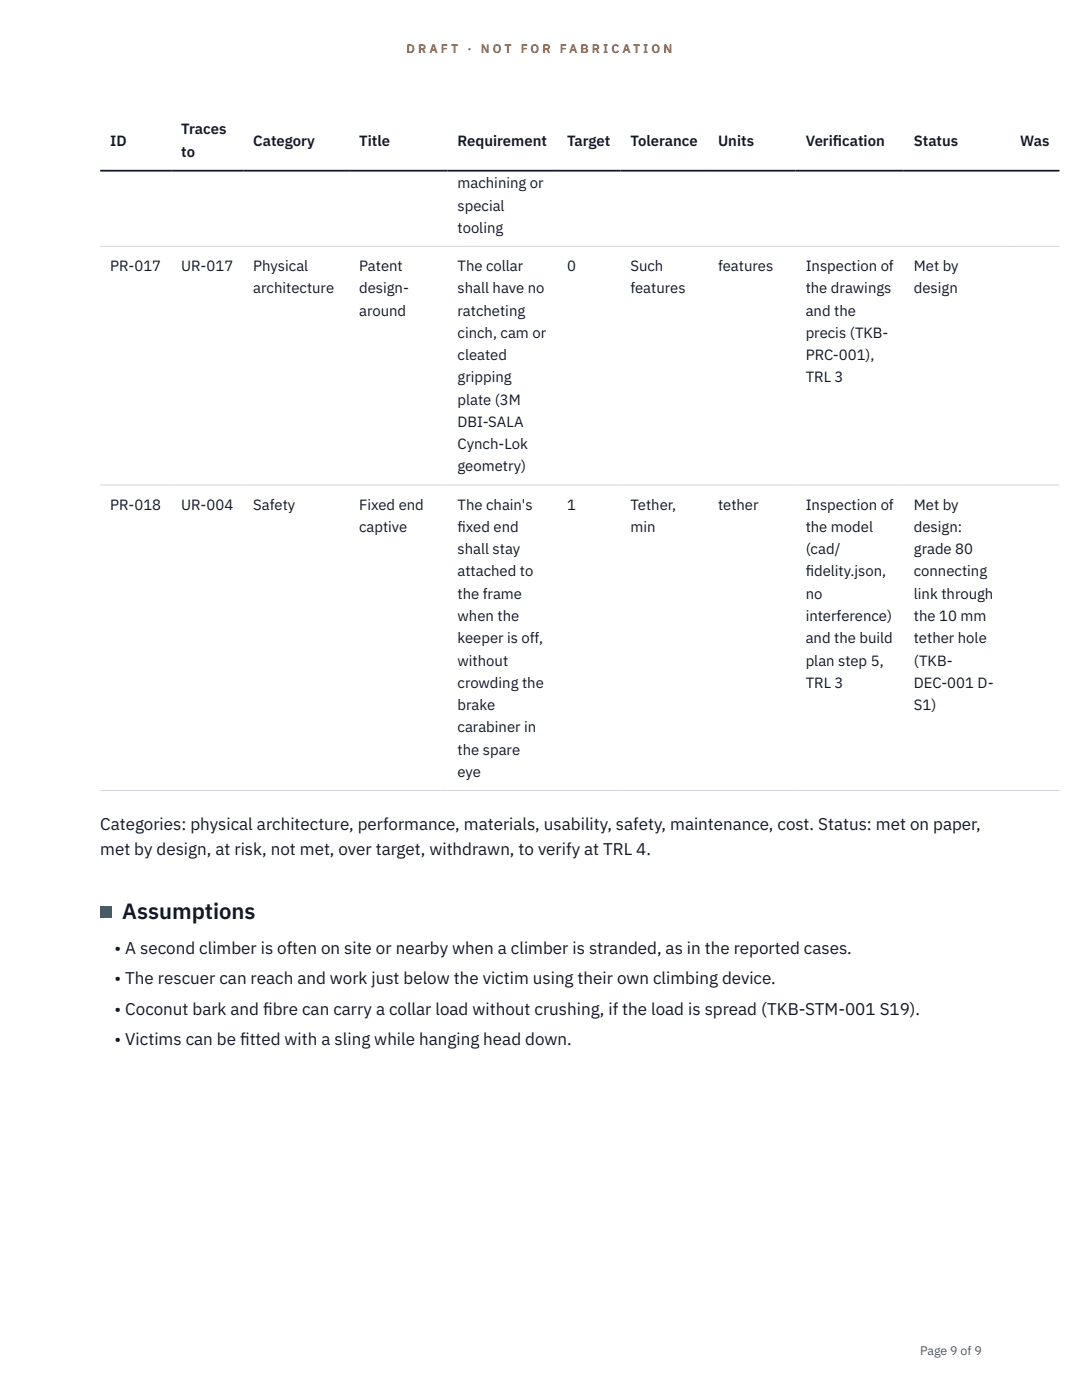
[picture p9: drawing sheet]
<svg xmlns="http://www.w3.org/2000/svg" width="216mm" height="279mm" viewBox="0 0 216 279" stroke-linecap="round" stroke-linejoin="round" font-family="sans-serif">
<defs><g id="words">
<text font-size="4.4" fill="#111827" x="24.4" y="183.4">Assumptions</text>
<g font-size="3.4" fill="#111827">
<text x="20" y="165.7">Categories: physical architecture, performance, materials, usability, safety, maintenance, cost. Status: met on paper,</text>
<text x="20" y="170.7">met by design, at risk, not met, over target, withdrawn, to verify at TRL 4.</text>
<text x="22.9" y="190.3">• A second climber is often on site or nearby when a climber is stranded, as in the reported cases.</text>
<text x="22.9" y="196.4">• The rescuer can reach and work just below the victim using their own climbing device.</text>
<text x="22.9" y="202.5">• Coconut bark and f</text>
<text x="52.5" y="202.5">ibre can carry a collar load without crushing, if the load is spread (TKB-STM-001 S19).</text>
<text x="22.9" y="208.6">• Victims can be f</text>
<text x="47.9" y="208.6">itted with a sling while hanging head down.</text>
</g>
<g font-size="3" fill="#111827">
<text x="22" y="29.1">ID</text>
<text x="36.2" y="26.8">Traces</text>
<text x="50.5" y="29.1">Category</text>
<text x="71.7" y="29.1">Title</text>
<text x="91.3" y="29.1">Requirement</text>
<text x="113.1" y="29.1">Target</text>
<text x="125.8" y="29.1">Tolerance</text>
<text x="143.3" y="29.1">Units</text>
<text x="160.8" y="29.1">Verif</text>
<text x="166.2" y="29.1">ication</text>
<text x="182.3" y="29.1">Status</text>
<text x="203.5" y="29.1">Was</text>
<text x="36.2" y="31.3">to</text>
<text x="91.3" y="37.6">machining or</text>
<text x="91.3" y="42">special</text>
<text x="91.3" y="46.5">tooling</text>
<text x="22" y="54.1">PR-017</text>
<text x="36.2" y="54.1">UR-017</text>
<text x="50.5" y="54.1">Physical</text>
<text x="50.5" y="58.5">architecture</text>
<text x="71.7" y="54.1">Patent</text>
<text x="71.7" y="58.5">design-</text>
<text x="91.3" y="54.1">The collar</text>
<text x="91.3" y="58.5">shall have no</text>
<text x="113.1" y="54.1">0</text>
<text x="125.8" y="54.1">Such</text>
<text x="125.8" y="58.5">features</text>
<text x="143.3" y="54.1">features</text>
<text x="160.8" y="54.1">Inspection of</text>
<text x="160.8" y="58.5">the drawings</text>
<text x="182.3" y="54.1">Met by</text>
<text x="182.3" y="58.5">design</text>
<text x="71.7" y="63">around</text>
<text x="91.3" y="63">ratcheting</text>
<text x="160.8" y="63">and the</text>
<text x="91.3" y="67.4">cinch, cam or</text>
<text x="91.3" y="71.9">cleated</text>
<text x="160.8" y="67.4">precis (TKB-</text>
<text x="160.8" y="71.9">PRC-001),</text>
<text x="91.3" y="76.3">gripping</text>
<text x="160.8" y="76.3">TRL 3</text>
<text x="91.3" y="80.8">plate (3M</text>
<text x="91.3" y="85.2">DBI-SALA</text>
<text x="91.3" y="89.6">Cynch-Lok</text>
<text x="91.3" y="94.1">geometry)</text>
<text x="22" y="101.7">PR-018</text>
<text x="36.2" y="101.7">UR-004</text>
<text x="50.5" y="101.7">Safety</text>
<text x="71.7" y="101.7">Fixed end</text>
<text x="91.3" y="101.7">The chain's</text>
<text x="113.1" y="101.7">1</text>
<text x="125.8" y="101.7">Tether,</text>
<text x="143.3" y="101.7">tether</text>
<text x="160.8" y="101.7">Inspection of</text>
<text x="182.3" y="101.7">Met by</text>
<text x="71.7" y="106.2">captive</text>
<text x="91.3" y="106.2">f</text>
<text x="91.3" y="106.2">ixed end</text>
<text x="125.8" y="106.2">min</text>
<text x="160.8" y="106.2">the model</text>
<text x="182.3" y="106.2">design:</text>
<text x="91.3" y="110.6">shall stay</text>
<text x="160.8" y="110.6">(cad/</text>
<text x="182.3" y="110.6">grade 80</text>
<text x="91.3" y="115">attached to</text>
<text x="91.3" y="119.5">the frame</text>
<text x="160.8" y="115">f</text>
<text x="160.8" y="115">idelity.json,</text>
<text x="160.8" y="119.5">no</text>
<text x="182.3" y="115">connecting</text>
<text x="182.3" y="119.5">link through</text>
<text x="91.3" y="123.9">when the</text>
<text x="160.8" y="123.9">interference)</text>
<text x="182.3" y="123.9">the 10 mm</text>
<text x="91.3" y="128.4">keeper is off,</text>
<text x="160.8" y="128.4">and the build</text>
<text x="182.3" y="128.4">tether hole</text>
<text x="91.3" y="132.8">without</text>
<text x="91.3" y="137.3">crowding the</text>
<text x="160.8" y="132.8">plan step 5,</text>
<text x="160.8" y="137.3">TRL 3</text>
<text x="182.3" y="132.8">(TKB-</text>
<text x="182.3" y="137.3">DEC-001 D-</text>
<text x="91.3" y="141.7">brake</text>
<text x="182.3" y="141.7">S1)</text>
<text x="91.3" y="146.2">carabiner in</text>
<text x="91.3" y="150.6">the spare</text>
<text x="91.3" y="155.1">eye</text>
</g>
<g font-size="2.5" fill="#b45309">
<text x="81.1" y="10.5">D R A F T</text>
<text x="93.3" y="10.5">·</text>
<text x="95.9" y="10.5">N O T</text>
<text x="103.9" y="10.5">F O R</text>
<text x="111.7" y="10.5">F A B R I C A T I O N</text>
</g>
<text font-size="2.5" fill="#4b5563" x="183.6" y="270.3">Page 9 of 9</text>
</g></defs>
<path d="M20 49.2h191.4M20 96.8h191.4M20 157.8h191.4" fill="none" stroke="#d1d5db" stroke-width=".2"/>
<path d="M20 34.1h191.4" fill="none" stroke="#111827" stroke-width=".35"/>
<path d="M20 180.8h2.2v2.2h-2.2z" fill="#0f766e"/>
<use href="#words"/>
</svg>
